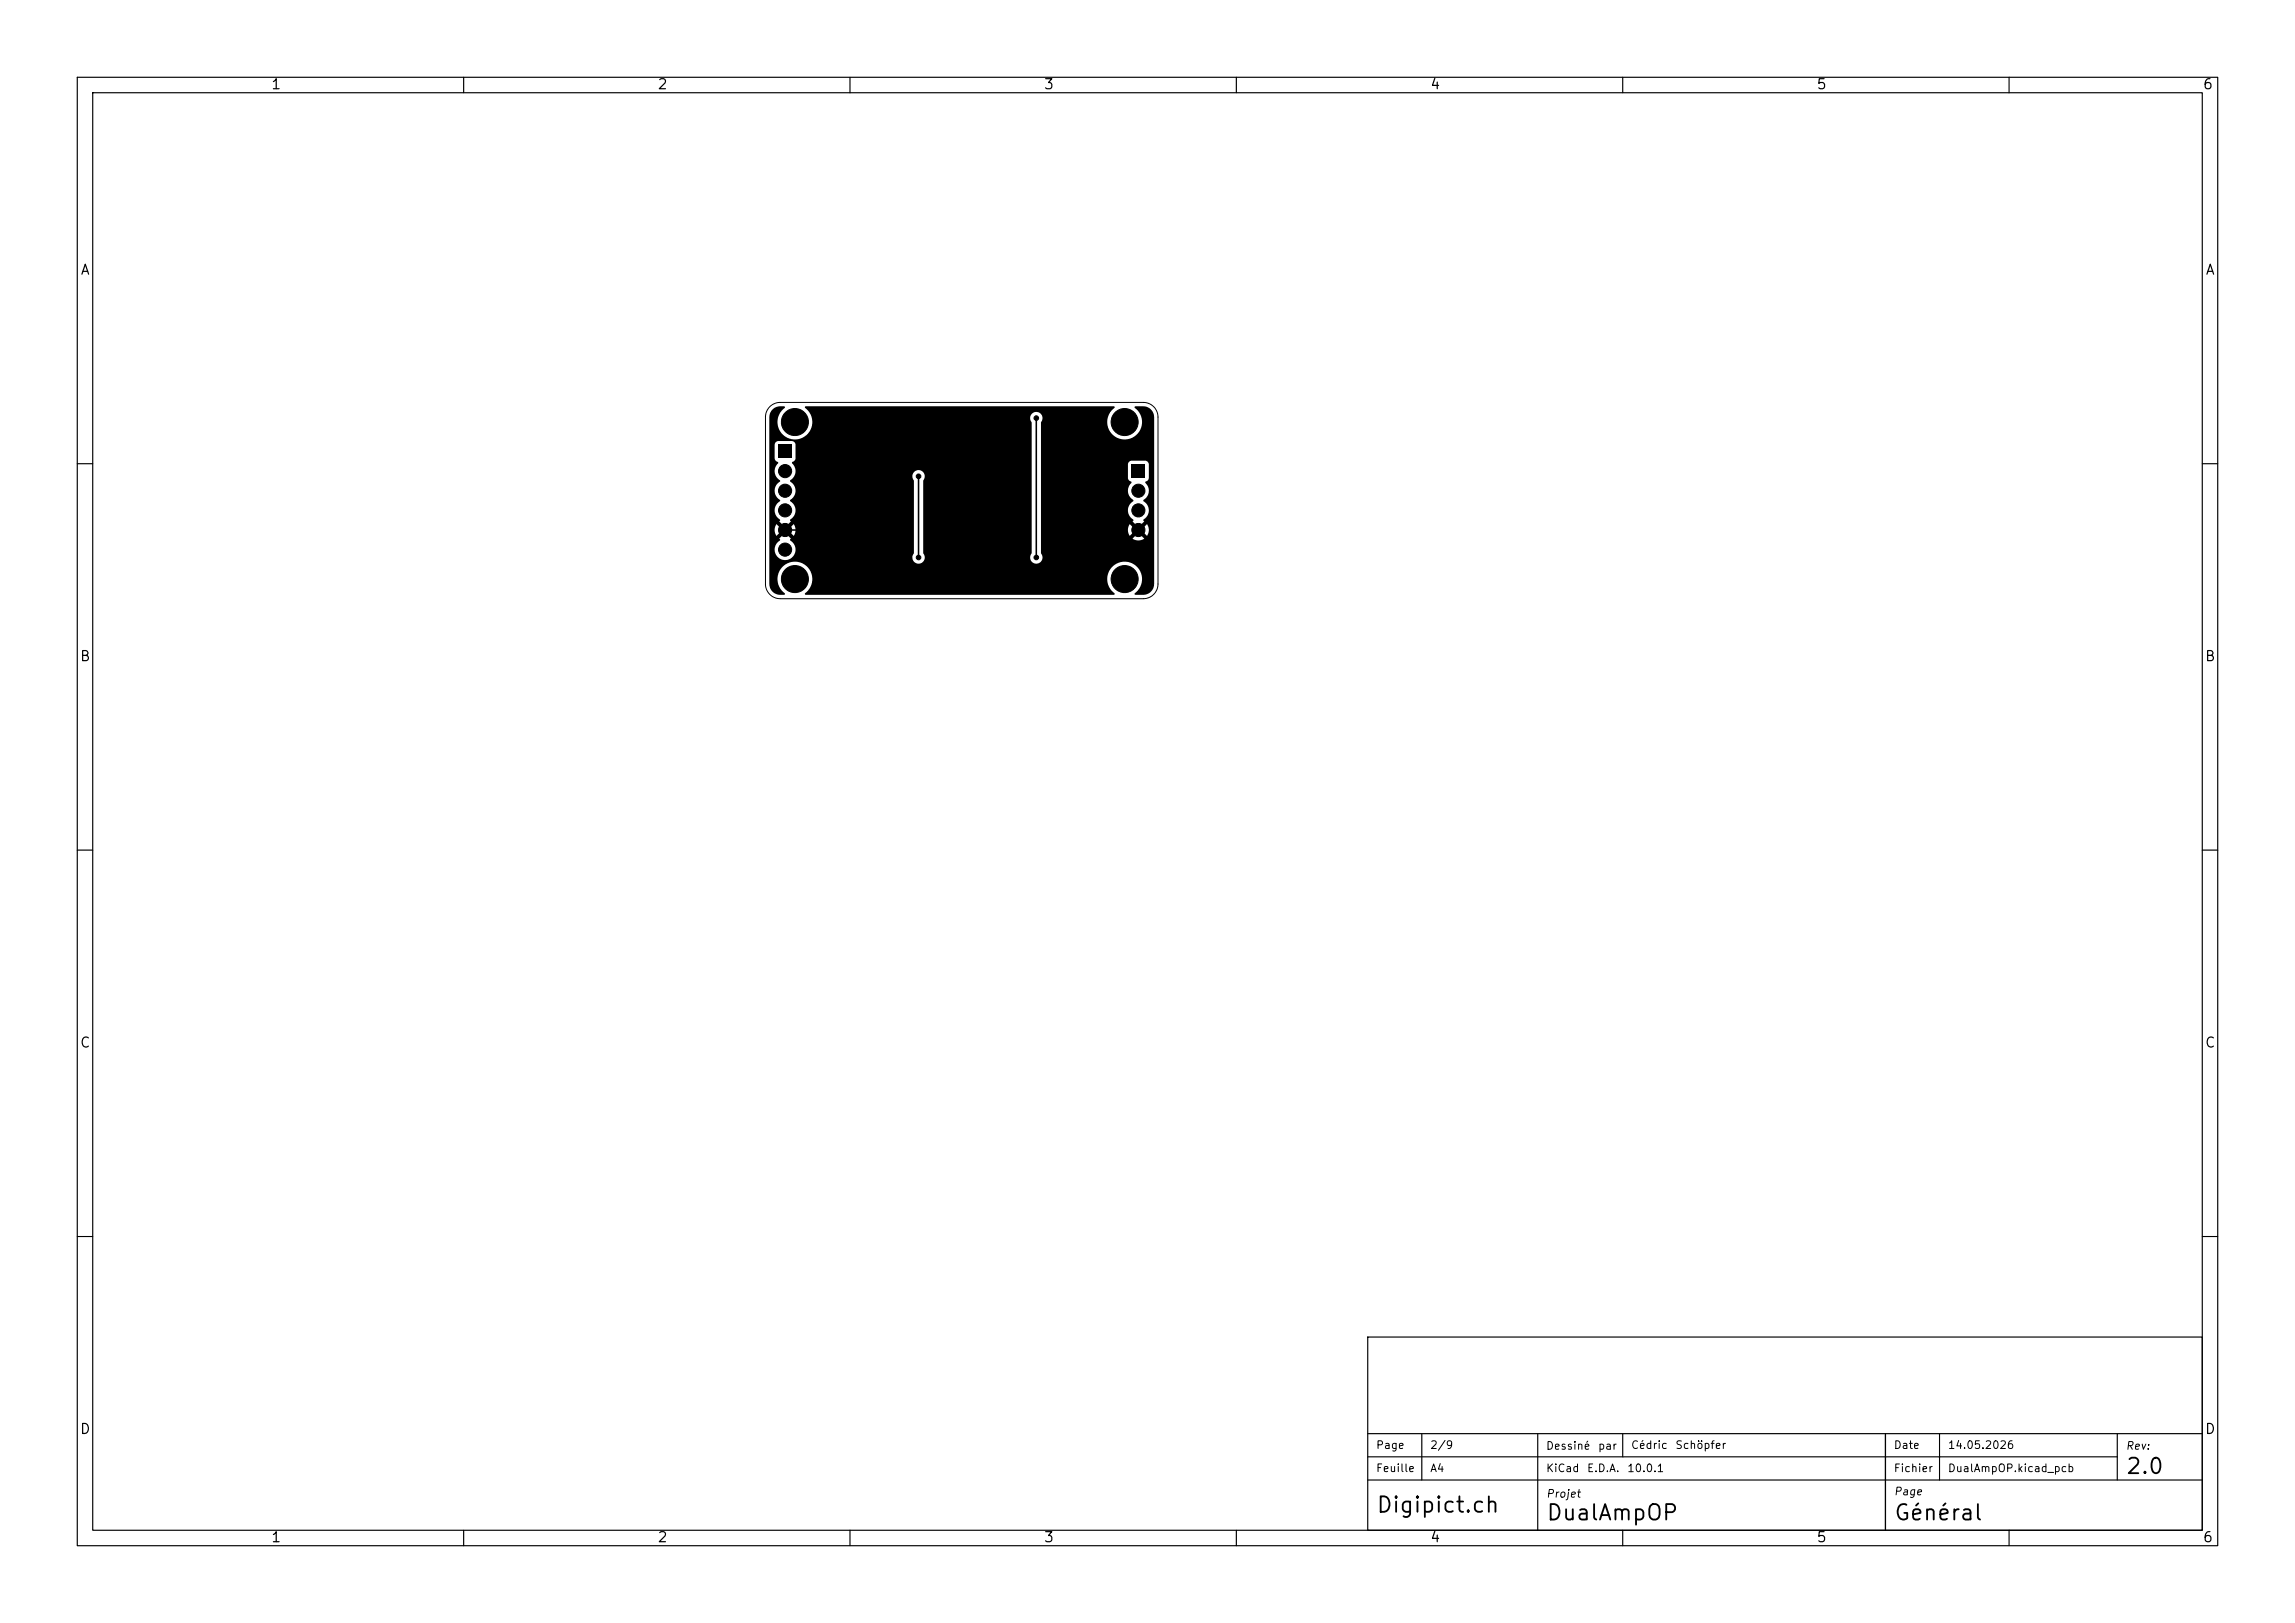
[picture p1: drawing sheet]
<svg xmlns="http://www.w3.org/2000/svg" width="297mm" height="210mm" viewBox="0 0 297 210" stroke-linecap="round" stroke-linejoin="round" font-family="sans-serif">
<defs><g id="words">
<g font-size="2">
<text x="275" y="191.2">2.0</text>
<text x="178" y="196.2">Digipict.ch</text>
<text x="200" y="197.2">DualAmpOP</text>
<text x="245" y="197.2">Général</text>
</g>
<g font-size="1.3">
<text x="35" y="11.9">1</text>
<text x="85" y="11.9">2</text>
<text x="135" y="11.9">3</text>
<text x="185" y="11.9">4</text>
<text x="235" y="11.9">5</text>
<text x="285" y="11.9">6</text>
<text x="10.3" y="35.9">A</text>
<text x="285.4" y="35.9">A</text>
<text x="10.3" y="85.9">B</text>
<text x="285.3" y="85.9">B</text>
<text x="10.3" y="135.9">C</text>
<text x="285.3" y="135.9">C</text>
<text x="10.3" y="185.9">D</text>
<text x="285.3" y="185.9">D</text>
<text x="35" y="199.9">1</text>
<text x="85" y="199.9">2</text>
<text x="135" y="199.9">3</text>
<text x="185" y="199.9">4</text>
<text x="235" y="199.9">5</text>
<text x="285" y="199.9">6</text>
</g>
<g font-size="1">
<text x="178" y="187.7">Page</text>
<text x="178" y="190.7">Feuille</text>
<text x="185" y="190.7">A4</text>
<text x="185" y="187.7">2/9</text>
<text x="200" y="187.8">Dessiné</text>
<text x="200" y="190.7">KiCad</text>
<text x="205.3" y="190.7">E.D.A.</text>
<text x="206.7" y="187.8">par</text>
<text x="210.5" y="190.7">10.0.1</text>
<text x="211" y="187.7">Cédric</text>
<text x="216.7" y="187.7">Schöpfer</text>
<text x="245" y="190.7">Fichier</text>
<text x="245" y="187.7">Date</text>
<text x="252" y="187.7">14.05.2026</text>
<text x="252" y="190.7">DualAmpOP.kicad_pcb</text>
<text x="275" y="187.8">Rev:</text>
<text x="200" y="194">Projet</text>
<text x="245" y="193.7">Page</text>
</g>
</g></defs>
<g fill="none" stroke="#000" stroke-width=".15">
<path d="M10 10h277v190h-277zM12 12h273v186h-273zM60 10v2M110 10v2M160 10v2M210 10v2M260 10v2M10 60h2M285 60h2M10 110h2M285 110h2M10 160h2"/>
<path d="M177 173h108v25h-108zM285 160h2M60 198v2M110 198v2M160 198v2M177 185.5h108M177 191.5h108M177 188.5h97M184 185.5v6M199 185.5v12.5M210 198v2M210 185.5v3"/>
<path d="M244 185.5v12.5zM251 185.5v6M260 198v2M274 185.5v6"/>
</g>
<path d="M100.8 57.6h1.6v1.7h-1.6zM100 53l.3-.3 .4-.1h.8l.1 .1a2.26 2.26 0 0 0 .5 4 2.26 2.26 0 0 0 2.9-2.7h28.3l.2 .7v16.9a.82 .82 0 0 0 0 1.1 .82 .82 0 0 0 1.2 0 .82 .82 0 0 0 0-1.1v-11.5h11.3v1.8l.1 .3 .3 .2a1.49 1.49 0 0 0 .3 2.4 1.48 1.48 0 0 0 0 2.5l-.1 .2 .6 .6-.2 .1-.2 .3-.6-.7v.1a1.34 1.34 0 0 0 0 1.4l.6-.6 .1 .2 .3 .2-.6 .6a1.34 1.34 0 0 0 1.5 0l-.7-.6 .2-.1 .2-.3 .6 .6h.1a1.34 1.34 0 0 0-.1-1.5l-.6 .7-.2-.3-.2-.1 .7-.6-.1-.1a.21 .21 0 0 1 0-.2 .21 .21 0 0 1 .2-.1 1.46 1.46 0 0 0-.2-2.3 1.46 1.46 0 0 0 .2-2.4v-.1l.3-.1 .2-.3v-1.9l-.2-.2-.2-.2h-1.9l-.3 .2-.1 .3h-11.3v-5.5a.8 .8 0 0 0-.3-1.2 .8 .8 0 0 0-1.1 .6h-28.3v-.1a2.51 2.51 0 0 0-.8-1.2l.1-.1h39.8l.2 .1a2.27 2.27 0 0 0-.5 3.4 2.27 2.27 0 0 0 3.4 0 2.27 2.27 0 0 0-.4-3.4l.1-.1h1.1a1.41 1.41 0 0 1 1.4 1.4v21.6a1.41 1.41 0 0 1-1.4 1.4h-1.1l-.1-.2a2.27 2.27 0 0 0 .5-3.3 2.27 2.27 0 0 0-3.4-.1 2.27 2.27 0 0 0 .4 3.4l-.2 .2h-39.8l-.1-.2a2.27 2.27 0 0 0 .4-3.3 2.27 2.27 0 0 0-3.4-.1 2.27 2.27 0 0 0 .4 3.4l-.1 .2h-.5a1.41 1.41 0 0 1-1.4-1.4v-18.1h.6l.1 1.9 .1 .2 .3 .3a1.49 1.49 0 0 0 .3 2.3 1.48 1.48 0 0 0 0 2.6 1.48 1.48 0 0 0 0 2.5l-.2 .2 .7 .6-.2 .1-.2 .3-.6-.7-.1 .1a1.34 1.34 0 0 0 .1 1.4l.6-.6 .1 .2 .3 .2-.7 .6 .1 .2a1.36 1.36 0 0 0-.3 2.1 1.36 1.36 0 0 0 2.1 0 1.36 1.36 0 0 0-.5-2.1l.2-.2-.7-.6 .2-.1 .2-.3 .6 .6a1.33 1.33 0 0 0 0-1.5l-.6 .7-.2-.3-.2-.1 .7-.6-.1-.1a.21 .21 0 0 1 0-.2 .21 .21 0 0 1 .2-.1 1.46 1.46 0 0 0-.3-2.3 1.48 1.48 0 0 0 0-2.6l.6-.6h15.3l.2 .6v9.4a.82 .82 0 0 0 0 1.1 .82 .82 0 0 0 1.1 0 .82 .82 0 0 0 .1-1.1v-9.5a.8 .8 0 0 0-.3-1.2 .8 .8 0 0 0-1.1 .7h-15.3l.1-.1a1.41 1.41 0 0 0-.4-1.6l.4-.5 .1-1.9-.2-.3-.3-.1h-1.8l-.3 .1-.2 .3h-.6v-3.7l.1-.5zM146.5 60.1h1.7v1.7h-1.7z" fill="#000"/>
<g fill="#000" stroke="#000" stroke-width=".13">
<circle cx="102.9" cy="54.6" r="1.75"/>
<circle cx="109.2" cy="57.2" r=".3"/>
<circle cx="130.3" cy="57.2" r=".3"/>
<circle cx="134.1" cy="54.1" r=".3"/>
<circle cx="145.5" cy="54.6" r="1.75"/>
<circle cx="101.6" cy="66" r=".85"/>
<circle cx="101.6" cy="61" r=".85"/>
<circle cx="101.6" cy="68.6" r=".85"/>
<circle cx="101.6" cy="63.5" r=".85"/>
<circle cx="101.6" cy="71.1" r=".85"/>
<circle cx="102.9" cy="74.9" r="1.75"/>
<circle cx="118.9" cy="61.6" r=".3"/>
<circle cx="118.9" cy="72.1" r=".3"/>
<circle cx="131.3" cy="67.3" r=".3"/>
<circle cx="134.1" cy="72.1" r=".3"/>
<circle cx="145.5" cy="74.9" r="1.75"/>
<circle cx="147.3" cy="68.6" r=".85"/>
<circle cx="147.3" cy="66" r=".85"/>
<circle cx="147.3" cy="63.5" r=".85"/>
</g>
<path d="M109.2 57.2v10.1l-1.3 1.3h-6.3M134.1 54.1v18M118.9 61.6v10.5" fill="none" stroke="#000" stroke-width=".2"/>
<path d="M99.6 52.6a1.9 1.9 0 0 1 1.4-.5h47a1.91 1.91 0 0 1 1.9 1.9v21.6a1.91 1.91 0 0 1-1.9 1.9h-47a1.91 1.91 0 0 1-1.9-1.9v-21.6a1.9 1.9 0 0 1 .5-1.4z" fill="none" stroke="#000" stroke-width=".13"/>
<use href="#words"/>
</svg>
